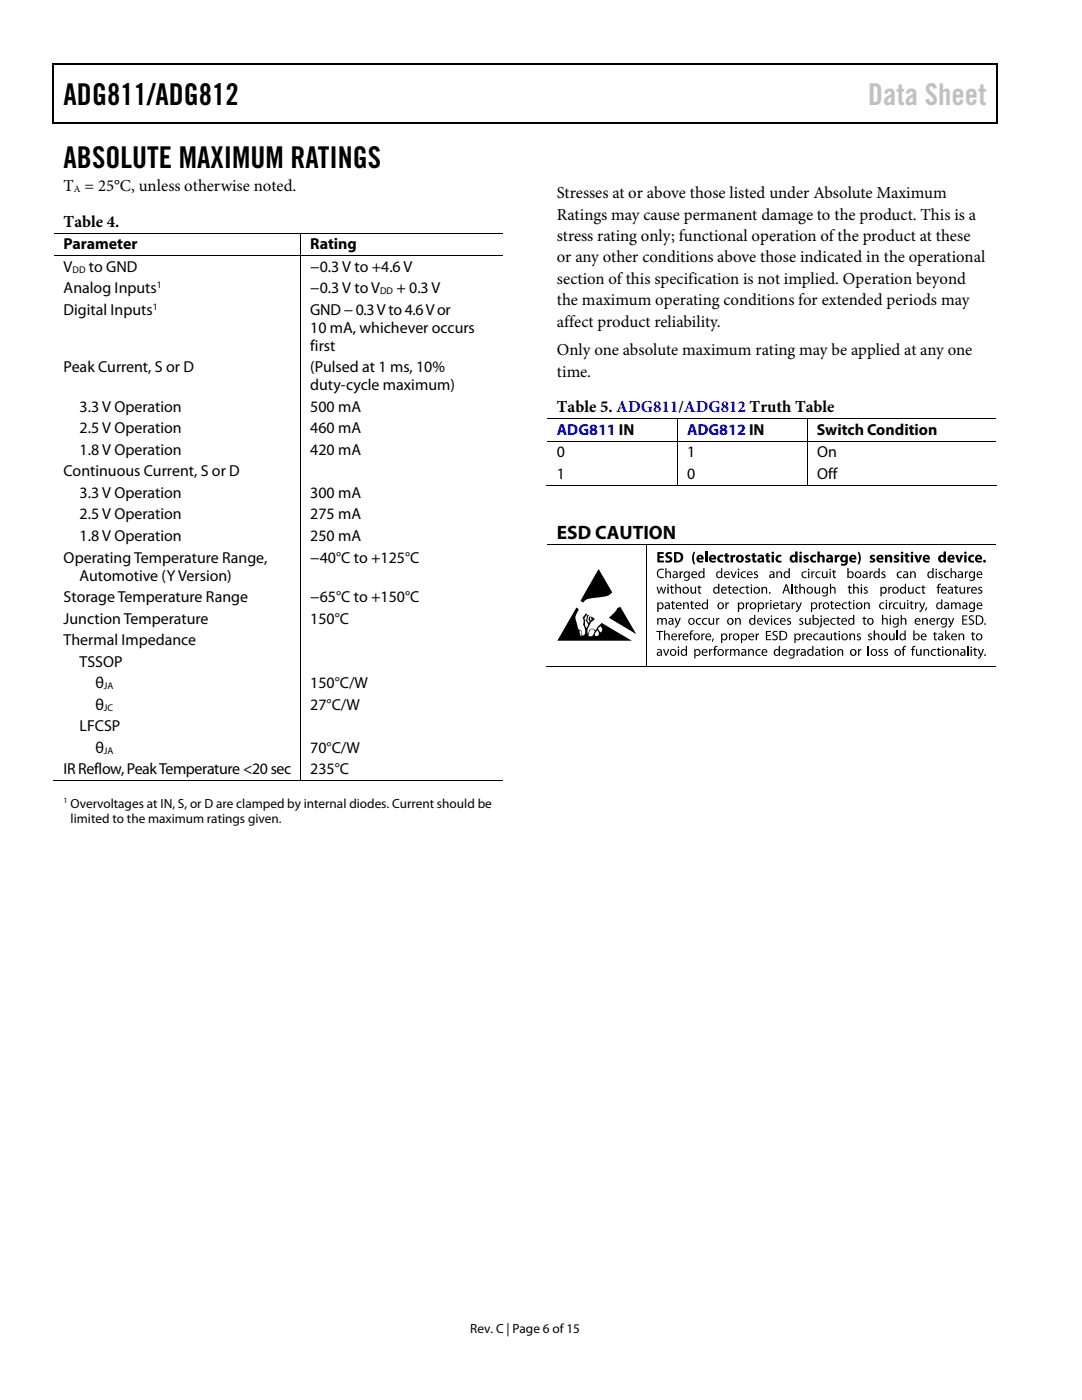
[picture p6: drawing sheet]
<svg xmlns="http://www.w3.org/2000/svg" width="216mm" height="279mm" viewBox="0 0 216 279" stroke-linecap="round" stroke-linejoin="round" font-family="sans-serif">
<defs><g id="words">
<g font-size="6">
<text x="12.7" y="21">ADG811/ADG812</text>
<text x="12.7" y="33.6">ABSOLUTE MAXIMUM RATINGS</text>
</g>
<text font-size="6" fill="#c0c0c0" x="173.2" y="21">Data Sheet</text>
<text font-size="3.9" x="111.1" y="107.5">ESD CAUTION</text>
<g font-size="3.3">
<text x="12.7" y="38.1">T = 25°C, unless otherwise noted.</text>
<text x="111.1" y="39.5">Stresses at or above those listed under Absolute Maximum</text>
<text x="12.7" y="45.2">Table 4.</text>
<text x="111.1" y="43.8">Ratings may cause permanent damage to the product. This is a</text>
<text x="111.1" y="48.1">stress rating only; functional operation of the product at these</text>
<text x="111.1" y="52.4">or any other conditions above those indicated in the operational</text>
<text x="111.1" y="56.6">section of this specification is not implied. Operation beyond</text>
<text x="111.1" y="60.9">the maximum operating conditions for extended periods may</text>
<text x="111.1" y="65.2">affect product reliability.</text>
<text x="111.1" y="70.9">Only one absolute maximum rating may be applied at any one</text>
<text x="111.1" y="75.2">time.</text>
<text x="111.1" y="82.3">Table 5. ADG811/ADG812 Truth Table</text>
</g>
<g font-size="3.2">
<text x="12.7" y="49.8">Parameter</text>
<text x="61.9" y="49.8">Rating</text>
<text x="12.7" y="54.3">V</text>
<text x="12.7" y="58.5">Analog Inputs</text>
<text x="17.7" y="54.3">to GND</text>
<text x="61.9" y="58.5">−0.3 V to V</text>
<text x="61.9" y="54.3">−0.3 V to +4.6 V</text>
<text x="79.1" y="58.5">+ 0.3 V</text>
<text x="12.7" y="62.8">Digital Inputs</text>
<text x="61.9" y="62.9">GND − 0.3 V to 4.6 V or</text>
<text x="61.9" y="66.4">10 mA, whichever occurs</text>
<text x="61.9" y="70">first</text>
<text x="12.7" y="74.3">Peak Current, S or D</text>
<text x="61.9" y="74.3">(Pulsed at 1 ms, 10%</text>
<text x="61.9" y="77.9">duty-cycle maximum)</text>
<text x="15.9" y="82.2">3.3 V Operation</text>
<text x="61.9" y="82.2">500 mA</text>
<text x="15.9" y="86.5">2.5 V Operation</text>
<text x="61.9" y="86.5">460 mA</text>
<text x="163" y="86.8">Switch Condition</text>
<text x="12.7" y="95.1">Continuous Current, S or D</text>
<text x="15.9" y="90.8">1.8 V Operation</text>
<text x="61.9" y="90.8">420 mA</text>
<text x="111.1" y="91.3">0</text>
<text x="111.1" y="95.6">1</text>
<text x="137.1" y="91.3">1</text>
<text x="137.1" y="95.6">0</text>
<text x="163" y="91.3">On</text>
<text x="163" y="95.6">Off</text>
<text x="15.9" y="99.4">3.3 V Operation</text>
<text x="61.9" y="99.4">300 mA</text>
<text x="15.9" y="103.7">2.5 V Operation</text>
<text x="15.9" y="108">1.8 V Operation</text>
<text x="61.9" y="103.7">275 mA</text>
<text x="61.9" y="108">250 mA</text>
<text x="12.7" y="112.3">Operating Temperature Range,</text>
<text x="61.9" y="112.3">−40°C to +125°C</text>
<text x="15.9" y="115.9">Automotive (Y Version)</text>
<text x="12.7" y="120.2">Storage Temperature Range</text>
<text x="12.7" y="124.5">Junction Temperature</text>
<text x="61.9" y="120.2">−65°C to +150°C</text>
<text x="61.9" y="124.5">150°C</text>
<text x="12.7" y="128.8">Thermal Impedance</text>
<text x="15.9" y="133.1">TSSOP</text>
<text x="19" y="137.4">θ</text>
<text x="61.9" y="137.4">150°C/W</text>
<text x="19" y="141.6">θ</text>
<text x="61.9" y="141.6">27°C/W</text>
<text x="15.9" y="145.9">LFCSP</text>
<text x="12.7" y="154.5">IR Reflow, Peak Temperature &lt;20 sec</text>
<text x="19" y="150.2">θ</text>
<text x="61.9" y="154.5">235°C</text>
<text x="61.9" y="150.2">70°C/W</text>
</g>
<g font-size="3.2" fill="#00f">
<text x="111.1" y="86.8">ADG811 IN</text>
<text x="137.1" y="86.8">ADG812 IN</text>
</g>
<g font-size="2.6">
<text x="14.1" y="161.2">Overvoltages at IN, S, or D are clamped by internal diodes. Current should be</text>
<text x="14.1" y="164.2">limited to the maximum ratings given.</text>
<text x="93.8" y="266">Rev. C | Page 6 of 15</text>
</g>
<g font-size="1.9">
<text x="14.8" y="38.3">A</text>
<text x="14.5" y="54.4">DD</text>
<text x="31.3" y="57.5">1</text>
<text x="75.8" y="58.7">DD</text>
<text x="30.5" y="61.8">1</text>
<text x="20.7" y="137.5">JA</text>
<text x="20.7" y="141.8">JC</text>
<text x="20.7" y="150.4">JA</text>
</g>
<text font-size="1.6" x="12.7" y="160.3">1</text>
</g></defs>
<g fill="#000">
<path d="M10.5 12.7h.3v1h-.3zM198.8 12.7h.2v1h-.2zM198.8 12.7h.2v.3h-.2zM198.8 24.4h.2v.3h-.2zM119.4 113.6l2.8 4.6-.3 .3a3.8 3.8 0 0 1-2.7 .8h-.7a2.23 2.23 0 0 0-2.1 1l-.6-.4zM131 117.1h.3l.2 1.1 .4-1.1h.2l.3 1.1 .3-1.1h.2l-.4 1.4h-.2l-.3-1.1-.4 1.1h-.2zM131.2 110.2h1.2v.4h-.8v.4h.8v.4h-.8v.5h.9v.3h-1.3zM131.3 113.7l.7-.2 .5 .1-.1 .2a.76 .76 0 0 0-1.1 .7 .76 .76 0 0 0 1.1 .6l.1 .2a.98 .98 0 0 1-1.3-.3 .98 .98 0 0 1 .1-1.3zM132.8 113.4h.2v.8l.3-.2h.3a1.49 1.49 0 0 1 .3 1.4h-.3v-1a.33 .33 0 0 0-.4-.2 .33 .33 0 0 0-.2 .4v.8h-.2zM133 110.3l.5-.1 .6 .1-.1 .3h-.7l.1 .3a.72 .72 0 0 1 .7 .9 .72 .72 0 0 1-1 .5l-.4-.1 .1-.4 .7 .1 .2-.2-.2-.2a.69 .69 0 0 1-.6-.4 .69 .69 0 0 1 .1-.8zM133.9 116.9l.2-.1v.3h.4v.2h-.4v.9l.4 .1v.2h-.4l-.2-.3v-.9h-.2v-.2h.2zM134.1 120l.2-.1v.3h.4v.2h-.4l.1 .9 .3 .1-.1 .2h-.3l-.2-.2v-1h-.2v-.2h.2z"/>
<path d="M134.7 116.5h.3v.8l.3-.2h.3a1.41 1.41 0 0 1 .3 1.4h-.3v-1l-.3-.2-.3 .3v.9h-.3zM135.6 114h.2v.3l.5-.3v.2l-.3 .1-.1 .2v.9h-.3zM137.9 120l.2-.1v.3h.4v.2h-.4l.1 .9 .3 .1v.2h-.4l-.2-.2v-1h-.2v-.2h.2zM138.4 110.1h.3a2.78 2.78 0 0 0 0 2.5h-.2a2.3 2.3 0 0 1-.1-2.5zM137.8 117.1h.2l.1 1 .2 .2 .3-.2 .1-1h.2v1.4h-.2v-.3l-.1 .2a.46 .46 0 0 1-.8-.1zM139.4 116.9l.2-.1v.3h.3v.2h-.3v.9l.3 .1v.2h-.3l-.2-.3v-.9h-.2zM140.7 110.1h.5v2.1h-.5zM143.3 110.9l.9-.2 .1 .1v.3a.45 .45 0 0 0-.7 .4 .45 .45 0 0 0 .7 .4v.3a.81 .81 0 0 1-1-.2 .81 .81 0 0 1 0-1.1zM144.7 110.5l.5-.2v.4h.3v.4h-.3v.7l.3 .1v.3a.51 .51 0 0 1-.6 0 .51 .51 0 0 1-.2-.5v-.6h-.2v-.4h.2zM145.4 116.9l.2-.1v.3h.4v.2h-.4l.1 .9 .2 .1v.2h-.1a.36 .36 0 0 1-.4-.5v-.7h-.2v-.2h.2zM145.8 110.7h.4v.3l.3-.3h.2v.4l-.3 .1-.1 .2v.8h-.5zM145.8 114h.2l.4 1.1 .3-1.1h.3l-.5 1.4h-.2z"/>
<path d="M147.7 117.3l.5-.2 .4 .1-.1 .2a.5 .5 0 0 0-.7 .4 .5 .5 0 0 0 .7 .4l.1 .2a.71 .71 0 0 1-1-.2 .71 .71 0 0 1 .1-.9zM148.8 110.8l.5-.1 .4 .1-.1 .3h-.4v.2a.53 .53 0 0 1 .6 .5 .53 .53 0 0 1-.7 .5l-.5-.1 .1-.4 .6 .1v-.2h-.2a.47 .47 0 0 1-.4-.4 .47 .47 0 0 1 .1-.5zM148 114.2l.5-.2 .3 .1v.2a.51 .51 0 0 0-.8 .4 .51 .51 0 0 0 .8 .4v.2a.71 .71 0 0 1-.9-.2 .71 .71 0 0 1 .1-.9zM148.9 116.9l.3-.1v.3h.3v.2h-.3v.9l.3 .1-.1 .2h-.3l-.1-.3-.1-.9h-.2v-.2h.2zM150.5 114.2l.4-.2 .3 .1v.2l-.5-.1v.3l.2 .1a.41 .41 0 0 1 .4 .3 .41 .41 0 0 1-.3 .4h-.6l.1-.2 .5 .1v-.3l-.2-.1a.39 .39 0 0 1-.3-.6zM150.1 110.5l.5-.2v.4h.3v.4h-.3v.7l.3 .1v.3a.51 .51 0 0 1-.5 0 .51 .51 0 0 1-.3-.5v-.6h-.2v-.3l.2-.1zM151.9 117.1h.3v.3l.1-.2a.45 .45 0 0 1 .7 .1l.1 1.2h-.3v-1l-.3-.2-.3 .3v.9h-.2zM152.9 110.5l.5-.2v.4h.3v.4h-.3v.7l.3 .1v.3a.49 .49 0 0 1-.6 0 .49 .49 0 0 1-.2-.5v-.6h-.2v-.3l.2-.1zM153.5 118.2h.2v.3h-.2zM154.9 114h.2v.3l.1-.2a.5 .5 0 0 1 .8 .1l.1 1.2h-.3v-1l-.3-.2-.3 .2v1h-.3zM154.9 110.9l.9-.2 .2 .1-.1 .3a.45 .45 0 0 0-.7 .4 .45 .45 0 0 0 .7 .4l.1 .3a.82 .82 0 0 1-1.1-.2 .82 .82 0 0 1 0-1.1zM155.6 120.2h.2v-.2l.2-.1v.3h.4v.2h-.4l.1 .9 .2 .1v.2l-.4-.1-.1-1.1h-.2z"/>
<path d="M157.9 116.5h.3v2h-.3zM158.6 116.9l.3-.1v.3h.3v.2h-.3v.9l.3 .1v.2h-.4l-.1-.3-.1-.9h-.2v-.2h.2zM159.5 116.5h.2v.8l.3-.2h.4a1.49 1.49 0 0 1 .2 1.4h-.2v-1l-.3-.2-.4 .3v.9h-.2zM160.5 110.8l.4-.1 .5 .1-.1 .3h-.5v.2a.55 .55 0 0 1 .6 .6 .55 .55 0 0 1-.8 .4l-.3-.1 .1-.4 .5 .1v-.2h-.2a.47 .47 0 0 1-.4-.4 .47 .47 0 0 1 .2-.5zM160.1 114.2l.5-.2 .4 .1-.1 .2a.51 .51 0 0 0-.8 .4 .51 .51 0 0 0 .8 .4l.1 .2a.7 .7 0 0 1-1-.2 .7 .7 0 0 1 .1-.9zM161.9 114h.2v.3l.4-.3v.2l-.2 .1-.2 .2v.9h-.2zM161.8 110.9l.3-.1 .6-.1 .2 .1-.1 .3a.45 .45 0 0 0-.7 .4 .45 .45 0 0 0 .7 .4l.1 .3a.82 .82 0 0 1-1.1-.2 .82 .82 0 0 1 0-1.1zM163.1 110.1h.5v.8a.55 .55 0 0 1 .6-.1 .55 .55 0 0 1 .3 .6v.8h-.4v-.9l-.2-.2-.3 .2v.9h-.5zM162.5 117.1h.3v1l.3 .2 .3-.3v-.9h.2l.1 1.4h-.3v-.3l-.1 .2a.46 .46 0 0 1-.7-.1zM162.9 114.2l.5-.2 .3 .1v.2a.5 .5 0 0 0-.8 .4 .5 .5 0 0 0 .8 .4v.2a.7 .7 0 0 1-.9-.2 .7 .7 0 0 1 .1-.9zM164 114h.2l.1 1 .2 .2 .4-.3v-.9h.2v1.4h-.2v-.3l-.1 .2a.46 .46 0 0 1-.7-.1zM165.6 116.5h.2v.8l.3-.2h.4a1.54 1.54 0 0 1 .2 1.4h-.2v-1a.33 .33 0 0 0-.4-.2 .33 .33 0 0 0-.3 .4v.8h-.2z"/>
<path d="M165.8 120l.3-.1v.3h.3v.2h-.3v.9l.3 .1v.2h-.2a.35 .35 0 0 1-.4-.4v-.8h-.2v-.2h.2zM166 114h.2v-.2l.3-.1v.3h.3v.2h-.3v.9l.3 .1v.2l-.5-.1-.1-1.1h-.2zM166.6 110.7h.4v.3l.2-.3h.3v.4l-.3 .1-.2 .2v.8h-.4zM169.4 116.9l.2-.1v.3h.4v.2h-.4v.9l.3 .1v.2h-.3l-.2-.3v-.9h-.2zM169.4 120l.2-.1v.3h.4v.2h-.4v.7l.1 .2 .2 .1v.2h-.3l-.2-.2v-1h-.2v-.2h.2zM170.2 116.5h.3v.8l.3-.2h.3a1.51 1.51 0 0 1 .3 1.4h-.3v-1l-.3-.2-.3 .3v.9h-.3zM171.1 110.1h.3a2.29 2.29 0 0 1 0 2.5h-.3a2.78 2.78 0 0 0 0-2.5zM172.4 117.3a.5 .5 0 0 1 .7-.1v.2l-.5-.1v.3l.2 .1a.41 .41 0 0 1 .4 .3 .41 .41 0 0 1-.3 .5l-.6-.1 .1-.2h.5v-.2l-.2-.1a.39 .39 0 0 1-.3-.6zM173.5 114h.2v.3l.5-.3v.2l-.3 .1-.1 .2-.1 .9h-.2zM173.7 110.8l.5-.1 .4 .1-.1 .3h-.5v.2a.53 .53 0 0 1 .7 .5 .53 .53 0 0 1-.7 .5l-.5-.1 .1-.4 .4 .2 .2-.2-.5-.2a.43 .43 0 0 1 0-.8zM175.9 114.2l.4-.2 .4 .1-.1 .2-.4-.1v.3l.2 .1a.41 .41 0 0 1 .3 .3 .41 .41 0 0 1-.2 .4h-.6v-.2l.5 .1v-.3l-.2-.1a.39 .39 0 0 1-.3-.6zM176.6 110.7h.4v.3l.1-.2a.56 .56 0 0 1 .7 0 .56 .56 0 0 1 .2 .6v.8h-.5v-1l-.2-.1-.2 .2v.9h-.5z"/>
<path d="M177.2 117.1h.2l.1 .3 .2-.3h.2v.2l-.2 .1-.2 .3v.8h-.3zM178.5 110.8l.5-.1 .4 .1-.1 .3h-.5l.1 .2a.53 .53 0 0 1 .6 .5 .53 .53 0 0 1-.7 .5l-.5-.1 .1-.4 .4 .2 .2-.2-.5-.2a.43 .43 0 0 1 0-.8zM179.1 114.2l.6-.2 .3 .1-.1 .2a.5 .5 0 0 0-.7 .4 .5 .5 0 0 0 .7 .4l.1 .2a.71 .71 0 0 1-.9-.2 .71 .71 0 0 1 0-.9zM180.7 110.5l.4-.2v.4h.4v.4h-.4l.1 .7 .3 .1v.3a.49 .49 0 0 1-.6 0 .49 .49 0 0 1-.2-.5v-.6h-.2v-.4h.2zM181.6 114h.2v.3l.1-.2a.49 .49 0 0 1 .7 .1l.1 1.2h-.2v-1l-.3-.2-.4 .3v.9h-.2zM181.7 120l.2-.1v.3h.4v.2h-.4l.1 .9 .3 .1v.2h-.4l-.2-.2v-1h-.2zM181.2 117.1h.2l.1 1 .2 .2 .4-.3v-.9h.2v1.4h-.2v-.3l-.1 .2a.45 .45 0 0 1-.7-.1zM182.4 110.7h.5l.3 1.1 .3-1.1h.5l-.5 1.5h-.5zM182.8 117.3l.5-.2 .4 .1-.1 .2a.5 .5 0 0 0-.7 .4 .5 .5 0 0 0 .7 .4l.1 .2a.71 .71 0 0 1-1-.2 .71 .71 0 0 1 .1-.9zM184 116.9l.3-.1v.3h.3v.2h-.3v.9l.3 .1v.2h-.2a.36 .36 0 0 1-.4-.5v-.7h-.2v-.2h.2zM187.2 116.6l.6-.1-.1 .2h-.3v.2l-.1 .2h.4v.2h-.4v1.2h-.2v-1.2h-.2v-.2h.2zM187.3 114.2l.4-.2 .4 .1-.1 .2-.4-.1v.3l.2 .1a.42 .42 0 0 1 .3 .3 .42 .42 0 0 1-.2 .4h-.7l.1-.2 .5 .1v-.3l-.2-.1a.39 .39 0 0 1-.3-.6z"/>
<path d="M188.5 114.2l.5-.2 .4 .1-.1 .2a.5 .5 0 0 0-.7 .4 .5 .5 0 0 0 .7 .4l.1 .2a.71 .71 0 0 1-1-.2 .71 .71 0 0 1 .1-.9zM189.7 113.4h.2v.8a.5 .5 0 0 1 .8 0l.1 1.2h-.3v-1l-.3-.2-.3 .3v.9h-.2zM190.6 116.9l.3-.1v.3h.3v.2h-.3v.9l.3 .1v.2h-.2a.36 .36 0 0 1-.4-.5v-.7h-.2v-.2h.2zM190.6 110.7h.5l.3 1.1 .3-1.1h.5l-.6 1.5h-.4zM192.5 114h.2v.3l.5-.3v.2l-.3 .1-.1 .2v.9h-.3zM191.5 117.1h.2v1l.3 .2 .3-.3v-.9h.3v1.4h-.2v-.3l-.1 .2a.46 .46 0 0 1-.8-.1zM193 117.1h.2v.3l.4-.3v.2l-.2 .1-.2 .3v.8h-.2zM193.4 110.9l.2-.1 .6-.1 .2 .1-.1 .3a.45 .45 0 0 0-.6 .4 .45 .45 0 0 0 .6 .4l.1 .3a.82 .82 0 0 1-1.1-.2 .82 .82 0 0 1 .1-1.1zM195.2 117.3a.55 .55 0 0 1 .8-.1l-.1 .2-.4-.1v.3a.48 .48 0 0 1 .5 .6 .48 .48 0 0 1-.7 .3l-.2-.1 .1-.2 .3 .1 .3-.2-.6-.5zM123.1 121.4l.7-.3 3.1 5.5-5.4-3.3 1.1-1zM131.1 123.3h.3v.2a.47 .47 0 0 1 .8 .1l.4-.3 .4 .2 .1 1.2h-.3v-1l-.3-.2-.3 .3v.9h-.2l-.1-1-.2-.2-.3 .2v1h-.3zM131 125.9h1.3v.2h-.6v1.7h-.2v-1.7h-.5z"/>
<path d="M132.5 125.8h.2v.8a.5 .5 0 0 1 .9 0v1.2h-.2v-1l-.3-.2-.4 .3v.9h-.2zM132.3 129.5h.2l.4 1.1 .4-1.1h.3l-.6 1.4h-.2zM134.6 123.3h.3l.3 1.1 .4-1.1h.2l-.2 .6a2.19 2.19 0 0 1-.9 1.4v-.2l.4-.5zM135.4 126.4h.2v.3l.3-.3h.2v.2l-.3 .1-.1 .3v.8h-.3zM136.3 120.2h.2v.3l.1-.2a.5 .5 0 0 1 .8 .1l.1 1.2h-.3v-1l-.3-.2-.3 .3-.1 .9h-.2zM137.8 125.9l.6-.1-.1 .2-.3 .2-.1 .2h.4v.2h-.4v1.2h-.2v-1.2h-.2v-.2h.2zM139 123.5l.6-.2 .3 .1-.1 .2a.51 .51 0 0 0-.7 .4 .51 .51 0 0 0 .7 .5l.1 .1a.7 .7 0 0 1-1-.1 .7 .7 0 0 1 .1-1zM139.9 126.4h.2l.1 .3 .4-.3v.2l-.4 .4v.8h-.2zM140.2 123.5l.6-.2 .3 .1v.2a.51 .51 0 0 0-.8 .4 .51 .51 0 0 0 .8 .5v.1a.71 .71 0 0 1-.9-.1 .71 .71 0 0 1 0-1zM141.5 129.5h.2v.3l.4-.3v.3h-.2l-.2 .2v.9h-.2zM142.2 127.4h.3l-.3 .7h-.2zM142.6 129l.6-.1v.2h-.2l-.2 .2-.1 .2h.3v.2h-.3v1.2h-.2v-1.2h-.2v-.2h.2z"/>
<path d="M141.4 123.3h.2l.1 1 .2 .2 .3-.2 .1-1h.2v1.4h-.2v-.2l-.1 .1a.47 .47 0 0 1-.8-.1zM142.9 123.3h.2v.3l.5-.3v.2l-.3 .1-.1 .2v.9h-.3zM144.7 129.5h.2l.1 .3 .4-.3v.3h-.2l-.2 .2v.9h-.3zM144.7 120.2h.2l.1 .3 .4-.3v.2l-.2 .1-.2 .3v.8h-.2zM145.4 126.4h.2l.1 .3 .4-.3v.2l-.4 .4v.8h-.2zM145.6 129.5h.3v.3l.2-.2h.4l.2 .2 .3-.3 .3 .1 .3 .5v.8h-.3v-1l-.3-.2-.3 .2v1h-.2v-1a.3 .3 0 0 0-.4-.2 .3 .3 0 0 0-.2 .4v.8h-.2zM146.7 123.3h.2v.3l.1-.2a.51 .51 0 0 1 .7 .1l.1 1.2h-.2l-.1-1-.2-.2-.4 .3v.9h-.2zM148.8 120.2h.2v.3l.5-.3v.2l-.3 .1-.1 .2v.9h-.3zM149.3 129.5h.2v.3l.1-.1a.5 .5 0 0 1 .8 0v1.2h-.2v-.8a.34 .34 0 0 0-.3-.4 .34 .34 0 0 0-.4 .4v.8h-.2zM150.8 126.4h.2v.3l.4-.3v.2l-.2 .1-.2 .3v.8h-.2zM150.9 129.7l.5-.2 .4 .1-.1 .2a.5 .5 0 0 0-.7 .4 .5 .5 0 0 0 .7 .5l.1 .1a.7 .7 0 0 1-1-.2 .7 .7 0 0 1 .1-.9zM152.4 123.3h.2l.4 1.1 .4-1.1h.2l-.5 1.4h-.3z"/>
<path d="M152.8 120.2h.2v.3l.4-.3v.2l-.2 .1-.2 .2v.9h-.2zM152.8 125.9h1v.2h-.7v.6h.7v.2h-.7v.7h.8v.2h-1.1zM154.2 126.1a.82 .82 0 0 1 1-.1l-.1 .2-.2-.1a.4 .4 0 0 0-.5 .3l.1 .2a.64 .64 0 0 1 .7 .9 .64 .64 0 0 1-1.1 .2l.1-.2a.41 .41 0 0 0 .5 .1 .41 .41 0 0 0 .1-.6l-.2-.1a.55 .55 0 0 1-.4-.8zM154.6 123.5l.5-.2 .3 .1v.2a.5 .5 0 0 0-.8 .4 .5 .5 0 0 0 .8 .5v.1a.71 .71 0 0 1-.9-.1 .71 .71 0 0 1 .1-1zM157.1 123.5l.4-.2 .3 .1v.2l-.5-.1v.3a.47 .47 0 0 1 .6 .5 .47 .47 0 0 1-.7 .4l-.2-.1 .1-.2a.36 .36 0 0 0 .5-.1l-.2-.2a.39 .39 0 0 1-.3-.6zM158 120.2h.2v.3l.4-.3v.2l-.2 .1-.2 .2v.9h-.2zM158.9 129.5h.3v.3l.4-.3v.3h-.2l-.2 .3v.8h-.3zM158.8 120.2h.2l.4 1.1 .3-1.1h.3l-.2 .6a2.1 2.1 0 0 1-.9 1.4l-.1-.2a.47 .47 0 0 0 .5-.5zM159.5 123.5l.4-.2 .4 .1-.1 .2-.4-.1v.3l.2 .1a.41 .41 0 0 1 .3 .3 .41 .41 0 0 1-.2 .5h-.5l-.2-.1 .1-.2a.34 .34 0 0 0 .6-.1l-.3-.2a.39 .39 0 0 1-.3-.6zM160.1 126.4h.2v.3l.4-.3v.2l-.2 .1-.2 .3v.8h-.2zM160.6 123.3h.3v1l.3 .2 .3-.3v-.9h.3v1.4h-.3v-.2l-.1 .1a.47 .47 0 0 1-.7-.1zM162.4 126.6l.6-.2 .3 .1-.1 .2a.51 .51 0 0 0-.7 .4 .51 .51 0 0 0 .8 .5v.1a.7 .7 0 0 1-.9-.1 .7 .7 0 0 1 0-1z"/>
<path d="M163.4 120.2h.2v.3l.4-.3v.2l-.2 .1-.2 .2v.9h-.2zM164.1 129.3l.2-.1v.3h.4v.2h-.4l.1 .9 .3 .1-.1 .2h-.3l-.2-.2v-1h-.2v-.2h.2zM164.9 126.4h.2l.1 1 .2 .2 .4-.3v-.9h.2v1.4h-.2v-.2l-.1 .1a.47 .47 0 0 1-.7-.1zM165.9 123.5l.5-.2 .3 .1v.2a.51 .51 0 0 0-.8 .4 .51 .51 0 0 0 .8 .5v.1a.71 .71 0 0 1-.9-.1 .71 .71 0 0 1 .1-1zM166.5 126.2l.2-.1v.3h.4v.2h-.4l.1 .9 .2 .1v.2h-.3l-.2-.2v-1h-.2zM167.1 129.5h.2v.3l.1-.1a.49 .49 0 0 1 .8 0l.1 1.2h-.3v-1l-.3-.2-.3 .3v.9h-.3zM167.1 123.1l.2-.1v.3h.4v.2h-.4l.1 .9 .3 .1-.1 .2h-.3l-.2-.2v-1h-.2v-.2h.2zM168.2 120.4l.5-.2 .3 .1v.2a.51 .51 0 0 0-.8 .4 .51 .51 0 0 0 .8 .4v.2a.7 .7 0 0 1-.9-.2 .7 .7 0 0 1 .1-.9zM169.5 126.4h.2v.3l.1-.2a.47 .47 0 0 1 .7 .1l.1 1.2h-.2l-.1-1.1a.34 .34 0 0 0-.5 .3v.8h-.3zM171 126.6l.4-.2 .3 .1v.2a.28 .28 0 0 0-.5 .1l.3 .2a.4 .4 0 0 1 .3 .3 .4 .4 0 0 1-.2 .5l-.7-.1 .1-.2 .3 .1 .3-.2-.6-.4zM171.2 129.5h.2v.3l.5-.3v.3h-.3l-.1 .2-.1 .9h-.2zM172.4 120.2h.2v.3l.1-.2a.51 .51 0 0 1 .8 .1v1.2h-.2v-1l-.3-.2-.4 .3v.9h-.2z"/>
<path d="M172.3 123.1l.2-.1v.3h.4v.2h-.4l.1 .9 .2 .1v.2h-.3l-.2-.2v-1h-.2v-.2h.2zM173.2 128.9h.2v2h-.2zM173.3 126.6l.4-.2 .3 .1-.1 .2-.4-.1v.3l.2 .1a.4 .4 0 0 1 .3 .3 .4 .4 0 0 1-.2 .5l-.6-.1v-.2l.3 .1 .3-.2-.6-.4zM174.3 125.8h.3v.8l.4-.2 .4 .2 .1 1.2h-.3v-1l-.3-.2-.3 .3v.9h-.3zM175.3 129.7l.4-.2 .4 .1-.1 .2-.4-.1v.3a.48 .48 0 0 1 .5 .6 .48 .48 0 0 1-.7 .3l-.2-.1 .1-.2 .3 .1 .3-.2-.6-.5zM176 122.7h.2v.8a.51 .51 0 0 1 .9 0v1.2h-.2v-1l-.3-.2-.3 .3-.1 .9h-.2zM176.4 129.7l.4-.2 .4 .1-.1 .2-.4-.1v.3l.2 .1a.42 .42 0 0 1 .3 .3 .42 .42 0 0 1-.2 .5l-.7-.1 .1-.2 .3 .1 .3-.2-.6-.5zM175.6 120.4l.5-.2 .3 .1v.2a.5 .5 0 0 0-.7 .4 .5 .5 0 0 0 .7 .4v.2a.7 .7 0 0 1-.9-.2 .7 .7 0 0 1 .1-.9zM177.4 120.2h.2v.3l.2-.3h.3v.2l-.3 .1-.2 .2v.9h-.2zM177.4 126.4h.2l.1 1 .2 .2 .4-.3v-.9h.2v1.4h-.2v-.2l-.1 .1a.48 .48 0 0 1-.7-.1zM178.9 125.8h.3v2h-.3zM178.4 120.4l.5-.2 .3 .1v.2a.51 .51 0 0 0-.8 .4 .51 .51 0 0 0 .8 .4v.2a.71 .71 0 0 1-.9-.2 .71 .71 0 0 1 .1-.9z"/>
<path d="M179.7 122.7h.3v.8l.3-.2 .3 .1a1.42 1.42 0 0 1 .3 1.3h-.3v-1l-.3-.2-.3 .3v.9h-.3zM180.3 129l.5-.1v.2h-.2l-.2 .2v.2h.3v.2h-.3v1.2h-.3v-1.2h-.2v-.2h.2zM179.5 120.2h.2l.1 1a.33 .33 0 0 0 .3 .2 .33 .33 0 0 0 .3-.3v-.9h.2v1.4h-.2v-.3l-.1 .2a.47 .47 0 0 1-.7-.1zM182.1 129l.6-.1-.1 .2h-.1l-.3 .2v.2h.3v.2h-.3v1.2h-.2v-1.2h-.2v-.2h.2zM182.6 120.2h.2v.3l.4-.3v.2l-.2 .1-.2 .2v.9h-.2zM183.4 120.2h.2l.4 1.1 .4-1.1h.2l-.2 .6a2.1 2.1 0 0 1-.9 1.4l-.1-.2a.47 .47 0 0 0 .5-.5zM182.8 129.5h.2v1l.3 .2 .3-.3v-.9h.3v1.4h-.2v-.2l-.1 .1a.45 .45 0 0 1-.8-.1zM184 123.3h.2v.3l.1-.2a.5 .5 0 0 1 .8 .1v1.2h-.2l-.1-1-.2-.2-.4 .3v.9h-.2zM184.3 129.5h.2v.3l.1-.1a.49 .49 0 0 1 .7 0l.1 1.2h-.2v-1l-.3-.2-.4 .3v.9h-.2zM184.7 121.2h.3l-.3 .7h-.1zM186.4 126.2l.2-.1v.3h.4v.2h-.4l.1 .9 .2 .1 .1 .2h-.4l-.2-.2v-1h-.2zM185.9 129.7l.5-.2 .4 .1-.1 .2a.51 .51 0 0 0-.8 .4 .51 .51 0 0 0 .8 .5l.1 .1a.71 .71 0 0 1-1-.1 .71 .71 0 0 1 .1-1z"/>
<path d="M186.9 123.3h.2v.3l.5-.3v.2l-.3 .1-.1 .2-.1 .9h-.2zM187.1 129.3l.3-.1v.3h.3v.2h-.3v.9l.3 .1v.2h-.2a.35 .35 0 0 1-.4-.4v-.8h-.2v-.1l.2-.1zM188.6 125.8h.2v1.3l.5-.7h.3l-.5 .6 .6 .8h-.3l-.4-.7-.2 .7h-.2zM189.1 123.3h.3l.4 1.1 .4-1.1h.2l-.2 .6a2.08 2.08 0 0 1-.9 1.4l-.1-.2 .5-.5zM189.8 120.2h.2v.2a.47 .47 0 0 1 .8 .1l.4-.3 .4 .2 .1 1.2h-.2l-.1-1-.2-.2-.3 .3v.9h-.3v-1l-.3-.2-.3 .3v.9h-.2zM190.2 129.5h.2v.3l.1-.1a.49 .49 0 0 1 .7 0l.1 1.2h-.2l-.1-1-.3-.2-.3 .3v.9h-.2zM191.2 126.4h.3v.3l.1-.2a.51 .51 0 0 1 .7 .1l.1 1.2h-.2l-.1-1-.3-.2-.3 .3v.9h-.2zM192 122.8h1v.2h-.8v.6h.8v.2h-.8v.7h.8v.2h-1zM193 128.9h.3v2h-.3zM193.4 123a.74 .74 0 0 1 .9-.1l-.1 .2-.3-.1-.3 .1 .1 .4a.64 .64 0 0 1 .6 .9 .64 .64 0 0 1-1 .2v-.2a.39 .39 0 0 0 .7 0 .39 .39 0 0 0-.2-.6 .54 .54 0 0 1-.4-.8zM194 126.2l.2-.1v.3h.4v.2h-.4v.9l.3 .1v.2h-.3l-.2-.2v-1h-.2v-.2h.2zM194.2 129.5h.2v-.2l.2-.1v.3h.4v.2h-.4l.1 .9 .2 .1v.2l-.4-.1-.1-1.1h-.2z"/>
<path d="M195.1 129.5h.2l.4 1.1 .4-1.1h.2l-.2 .6a2.15 2.15 0 0 1-.9 1.4v-.2l.4-.5z"/>
<path d="M133.2 116.6h.2v.3h-.2zM133.2 117.1h.2v1.4h-.2z"/>
<path d="M134.5 110.2a1.51 1.51 0 0 1 1.8 .6 1.23 1.23 0 0 1-.4 1.3 1.23 1.23 0 0 1-1.3 .2l-.1-.1zM135 110.5v1.4a.71 .71 0 0 0 .8-.7 .71 .71 0 0 0-.8-.7z"/>
<path d="M134.3 114.1h.1a.57 .57 0 0 1 .8 .4v.9h-.2v-.2l-.2 .2-.4-.1a.41 .41 0 0 1 0-.7l.6-.1v-.1a.42 .42 0 0 0-.7-.1zM134.5 114.8v.4h.3l.2-.2v-.3z"/>
<path d="M136.1 117.8a.7 .7 0 0 1 1.4 0 .7 .7 0 0 1-1.4 0zM136.6 117.4a.49 .49 0 0 0-.2 .6 .49 .49 0 0 0 .6 .2 .49 .49 0 0 0 .2-.6 .49 .49 0 0 0-.6-.2z"/>
<path d="M136.6 114.2l.4-.2 .4 .2v-.2h.2v.4a1.66 1.66 0 0 1-.2 1.4l-.4 .1-.5-.1 .1-.2 .1 .1a.47 .47 0 0 0 .6-.1 .47 .47 0 0 0 .1-.5 .63 .63 0 0 1-.9 0 .63 .63 0 0 1 .1-.9zM136.8 114.3a.49 .49 0 0 0-.2 .5 .49 .49 0 0 0 .6 .4 .49 .49 0 0 0 .2-.6 .49 .49 0 0 0-.6-.3z"/>
<path d="M138.1 114.2a.57 .57 0 0 1 .7-.1 .57 .57 0 0 1 .3 .6h-.9l.2 .5 .6-.1v.2a.72 .72 0 0 1-.9-.1 .72 .72 0 0 1 0-1zM138.3 114.2l-.1 .4h.7l-.2-.4z"/>
<path d="M139.2 111a.72 .72 0 0 1 .9-.2 .72 .72 0 0 1 .3 .9h-1a.53 .53 0 0 0 .9 .2v.2a.84 .84 0 0 1-1.1 0 .84 .84 0 0 1 0-1.1zM139.5 111.1l-.1 .2h.6l-.1-.2z"/>
<path d="M139.5 114.2l.4-.2 .4 .2v-.8h.3v2h-.2v-.3a.62 .62 0 0 1-.9 .2 .62 .62 0 0 1-.1-.9zM139.8 114.3a.5 .5 0 0 0-.2 .6 .5 .5 0 0 0 .5 .3 .5 .5 0 0 0 .2-.6 .5 .5 0 0 0-.5-.3z"/>
<path d="M140.2 120.4l.4-.2 .4 .2v-.8h.3v2h-.2v-.3a.61 .61 0 0 1-.9 .2 .61 .61 0 0 1-.1-.9zM140.5 120.5a.54 .54 0 0 0 .2 .9 .49 .49 0 0 0 .3-.6 .49 .49 0 0 0-.5-.3z"/>
<path d="M141.6 111a.72 .72 0 0 1 1-.2 .72 .72 0 0 1 .3 .9h-1l.2 .2h.7v.2a.84 .84 0 0 1-1.1 0 .84 .84 0 0 1-.1-1.1zM142 111.1l-.1 .2h.6l-.1-.2z"/>
<path d="M142.5 117.3a.52 .52 0 0 1 .8 0v-.8h.3v2h-.3v-.3a.61 .61 0 0 1-.8 .2 .61 .61 0 0 1-.2-.9zM142.7 117.4a.49 .49 0 0 0-.2 .6 .49 .49 0 0 0 .6 .3l.2-.3a.46 .46 0 0 0-.1-.5 .46 .46 0 0 0-.5-.1z"/>
<path d="M144 117.3a.58 .58 0 0 1 .7-.1 .58 .58 0 0 1 .3 .6h-.9l.2 .5 .6-.1v.2a.71 .71 0 0 1-.9-.1 .71 .71 0 0 1 0-1zM144.3 117.4l-.2 .3h.7l-.1-.3z"/>
<path d="M143.1 114.2l.4-.2 .4 .2v-.8h.2v2h-.2v-.3a.61 .61 0 0 1-.8 .2 .61 .61 0 0 1-.2-.9zM143.3 114.3a.51 .51 0 0 0-.2 .6 .51 .51 0 0 0 .6 .3 .5 .5 0 0 0 .2-.6 .5 .5 0 0 0-.6-.3z"/>
<path d="M144.6 114.2a.58 .58 0 0 1 .7-.1 .58 .58 0 0 1 .3 .6h-.9l.2 .5 .6-.1v.2a.72 .72 0 0 1-.9-.1 .72 .72 0 0 1 0-1zM144.8 114.2l-.1 .4h.7l-.1-.4z"/>
<path d="M146.3 117.3a.57 .57 0 0 1 .7-.1 .57 .57 0 0 1 .3 .6h-.9a.52 .52 0 0 0 .8 .4v.2a.72 .72 0 0 1-.9-.1 .72 .72 0 0 1 0-1zM146.5 117.4l-.1 .3h.7l-.2-.3z"/>
<path d="M147.2 113.5h.3v.3h-.3zM147.2 114h.3v1.4h-.3z"/>
<path d="M146.8 111.5a.81 .81 0 0 1 1.6 0 .81 .81 0 0 1-1.6 0zM147.5 111.1l-.1 .2a.46 .46 0 0 0 .2 .7 .43 .43 0 0 0 .3-.5 .43 .43 0 0 0-.4-.4z"/>
<path d="M149.2 114.2a.57 .57 0 0 1 .7-.1 .57 .57 0 0 1 .3 .6h-1l.3 .5 .6-.1v.2a.72 .72 0 0 1-.9-.1 .72 .72 0 0 1 0-1zM149.4 114.2l-.2 .4h.8l-.2-.4z"/>
<path d="M149.8 116.8a.15 .15 0 0 1 .3 0 .15 .15 0 0 1-.3 0zM149.8 117.1h.3v1.4h-.3z"/>
<path d="M150.3 117.8a.7 .7 0 0 1 1.4 0 .7 .7 0 0 1-1.4 0zM150.5 117.8a.5 .5 0 0 0 1 0 .5 .5 0 0 0-1 0z"/>
<path d="M151.2 110.8l.4-.1a.65 .65 0 0 1 .9 .7v.8h-.4v-.1a.5 .5 0 0 1-.8 0 .5 .5 0 0 1 .1-.7l.6-.1v-.2l-.3-.1-.4 .1zM151.6 111.6l.1 .4 .3-.2v-.3z"/>
<path d="M154 110.3a.25 .25 0 0 1 .5 0 .25 .25 0 0 1-.5 0zM154 110.7h.4v1.5h-.4z"/>
<path d="M153.6 114.1l.4-.1 .5 .3 .1 1.1h-.3v-.2a.43 .43 0 0 1-.6 .1 .43 .43 0 0 1 0-.7l.6-.1v-.1a.41 .41 0 0 0-.7-.1zM153.8 114.8v.4l.4-.1 .1-.1v-.3z"/>
<path d="M156.8 116.6h.2l.6 1.9h-.2l-.2-.6h-.7l-.1 .6h-.3zM156.9 116.8l-.3 .9h.6z"/>
<path d="M156.5 114.2l.5-.2 .4 .2v-.8h.2v2h-.2v-.3a.61 .61 0 0 1-.9 .2 .61 .61 0 0 1-.1-.9zM156.8 114.3a.5 .5 0 0 0-.2 .6 .5 .5 0 0 0 .6 .3l.2-.3a.47 .47 0 0 0-.1-.5 .47 .47 0 0 0-.5-.1z"/>
<path d="M157.8 110.9l.5-.2 .4 .2v-.8h.5v2.1h-.5v-.2a.69 .69 0 0 1-1 .1 .69 .69 0 0 1-.1-.9zM158.2 111.1l-.1 .2a.44 .44 0 0 0 .3 .6 .41 .41 0 0 0 .3-.5 .41 .41 0 0 0-.5-.3z"/>
<path d="M159.6 110.2h.3v.3h-.3zM159.5 110.7h.5v1.5h-.5z"/>
<path d="M161.2 113.5h.3v.3h-.3zM161.2 114h.3v1.4h-.3z"/>
<path d="M160.9 117.8a.7 .7 0 0 1 1.4 0 .7 .7 0 0 1-1.4 0zM161.1 117.8a.46 .46 0 0 0 .9 0 .46 .46 0 0 0-.9 0z"/>
<path d="M164.2 117.3a.51 .51 0 0 1 .8 0v-.2h.2v.4a1.68 1.68 0 0 1-.2 1.4l-.5 .1-.4-.1v-.2l.2 .1a.48 .48 0 0 0 .5 0 .48 .48 0 0 0 .2-.6 .6 .6 0 0 1-.8 .1 .6 .6 0 0 1-.2-.8zM164.4 117.4a.48 .48 0 0 0-.2 .5 .48 .48 0 0 0 .5 .3 .47 .47 0 0 0 .3-.5 .47 .47 0 0 0-.6-.3z"/>
<path d="M165.5 113.5h.3v.3h-.3zM165.5 114h.3v1.4h-.3z"/>
<path d="M164.9 110.8l.4-.1a.67 .67 0 0 1 .9 .7v.8h-.4v-.1a.5 .5 0 0 1-.8 .1 .5 .5 0 0 1 .1-.8l.6-.1v-.2l-.3-.1-.4 .1zM165.3 111.6v.3l.2 .1 .2-.2v-.3z"/>
<path d="M169.1 113.4h.2v.8a.61 .61 0 0 1 .9-.1 .61 .61 0 0 1 .1 .9 .55 .55 0 0 1-.5 .4 .55 .55 0 0 1-.5-.3v.3h-.2zM169.4 114.3a.5 .5 0 0 0 0 .6 .5 .5 0 0 0 .5 .2 .55 .55 0 0 0-.2-.9z"/>
<path d="M167.8 110.9a.59 .59 0 0 1 1 0v-.2h.4v.5a1.82 1.82 0 0 1-.3 1.5l-.4 .2h-.6l-.1-.1 .1-.4a.48 .48 0 0 0 .5 .2 .48 .48 0 0 0 .3-.5 .67 .67 0 0 1-.9 0 .67 .67 0 0 1-.1-.9zM168.3 111.1l-.2 .2a.43 .43 0 0 0 .3 .6 .4 .4 0 0 0 .3-.5 .4 .4 0 0 0-.4-.3z"/>
<path d="M169.6 111a.72 .72 0 0 1 .9-.2 .72 .72 0 0 1 .4 .9h-1a.53 .53 0 0 0 .8 .2l.1 .2a.83 .83 0 0 1-1.1 0 .83 .83 0 0 1-.1-1.1zM170 111.1l-.1 .2h.6l-.1-.2z"/>
<path d="M170.5 114.7a.7 .7 0 0 1 1.4 0 .7 .7 0 0 1-1.4 0zM170.7 114.7a.5 .5 0 0 0 1 0 .5 .5 0 0 0-1 0z"/>
<path d="M171.8 116.6h.2v.3h-.2zM171.7 117.1h.3v1.4h-.3z"/>
<path d="M172.2 114.1l.4-.1 .5 .3v1.1h-.2v-.2a.43 .43 0 0 1-.7 .1 .43 .43 0 0 1 .1-.7l.6-.1-.1-.1a.4 .4 0 0 0-.6-.1zM172.4 114.8v.4h.3l.2-.2v-.3z"/>
<path d="M175 111a.71 .71 0 0 1 1-.2 .71 .71 0 0 1 .3 .9h-1a.55 .55 0 0 0 .8 .2l.1 .2a.83 .83 0 0 1-1.1 0 .83 .83 0 0 1-.1-1.1zM175.4 111.1l-.1 .2h.6l-.1-.2z"/>
<path d="M174.5 114.2l.4-.2 .4 .2v-.8h.2l.1 2h-.3v-.3a.61 .61 0 0 1-.8 .2 .61 .61 0 0 1-.2-.9zM174.7 114.3a.5 .5 0 0 0-.2 .6 .5 .5 0 0 0 .6 .3l.2-.3a.47 .47 0 0 0-.1-.5 .47 .47 0 0 0-.5-.1z"/>
<path d="M175.7 117.1h.2v.3a.62 .62 0 0 1 .9-.2 .62 .62 0 0 1 .1 .9 .54 .54 0 0 1-.4 .4 .54 .54 0 0 1-.6-.2v.7h-.2zM176 117.4a.44 .44 0 0 0 0 .7 .44 .44 0 0 0 .6 0 .47 .47 0 0 0 0-.6 .47 .47 0 0 0-.5-.2z"/>
<path d="M178 117.8a.7 .7 0 0 1 1.4 0 .7 .7 0 0 1-1.4 0zM178.4 117.4a.49 .49 0 0 0-.1 .6 .49 .49 0 0 0 .6 .2 .49 .49 0 0 0 .2-.6 .49 .49 0 0 0-.7-.2z"/>
<path d="M179.8 110.2h.4v.3h-.4zM179.7 110.7h.5v1.5h-.5z"/>
<path d="M179.7 117.3a.53 .53 0 0 1 .9 0v-.8h.2v2h-.2v-.3a.61 .61 0 0 1-.9 .2 .61 .61 0 0 1-.1-.9zM180 117.4a.49 .49 0 0 0-.2 .6 .49 .49 0 0 0 .5 .3 .49 .49 0 0 0 .2-.6 .49 .49 0 0 0-.5-.3z"/>
<path d="M180.3 114.1l.4-.1 .5 .3v1.1h-.2v-.2a.43 .43 0 0 1-.7 .1 .43 .43 0 0 1 .1-.7l.6-.1-.1-.1-.2-.2-.4 .1zM180.5 114.8v.4l.3-.1 .2-.1v-.3z"/>
<path d="M181.8 110.2h.4v.3h-.4zM181.7 110.7h.5v1.5h-.5z"/>
<path d="M184.3 111a.72 .72 0 0 1 .9-.2 .72 .72 0 0 1 .3 .9h-.9a.54 .54 0 0 0 .8 .2l.1 .2a.83 .83 0 0 1-1.2 0 .83 .83 0 0 1 0-1.1zM184.7 111.1l-.1 .2h.5l-.1-.2z"/>
<path d="M185.2 114.2l.4-.2 .4 .2v-.8h.3v2h-.2v-.3a.61 .61 0 0 1-.9 .2 .61 .61 0 0 1-.1-.9zM185.5 114.3a.5 .5 0 0 0-.2 .6 .5 .5 0 0 0 .5 .3l.2-.3a.47 .47 0 0 0 0-.5 .47 .47 0 0 0-.5-.1z"/>
<path d="M186.7 113.5h.2v.3h-.2zM186.7 114h.2v1.4h-.2z"/>
<path d="M187.9 117.3a.57 .57 0 0 1 .7-.1 .57 .57 0 0 1 .3 .6h-.9a.51 .51 0 0 0 .3 .5 .51 .51 0 0 0 .5-.1v.2a.72 .72 0 0 1-.9-.1 .72 .72 0 0 1 0-1zM188.1 117.4l-.1 .3h.7l-.1-.3z"/>
<path d="M187 120.4l.4-.2 .4 .2v-.8h.2v2h-.2v-.3a.61 .61 0 0 1-.8 .2 .61 .61 0 0 1-.2-.9zM187.2 120.5a.55 .55 0 0 0 .2 .9 .49 .49 0 0 0 .4-.6 .49 .49 0 0 0-.6-.3z"/>
<path d="M187.4 110.9l.5-.2 .4 .2v-.8h.5v2.1h-.5v-.2a.69 .69 0 0 1-.9 .1 .69 .69 0 0 1-.2-.9zM187.8 111.1l-.1 .2a.43 .43 0 0 0 .3 .6 .41 .41 0 0 0 .3-.5 .41 .41 0 0 0-.5-.3z"/>
<path d="M189.2 111a.71 .71 0 0 1 .9-.2 .71 .71 0 0 1 .4 .9h-1a.55 .55 0 0 0 .8 .2l.1 .2a.83 .83 0 0 1-1.1 0 .83 .83 0 0 1-.1-1.1zM189.6 111.1l-.1 .2h.6l-.1-.2z"/>
<path d="M189.2 117.2h.1a.57 .57 0 0 1 .9 .4v.9h-.2l-.1-.2a.43 .43 0 0 1-.6 .1 .43 .43 0 0 1 0-.7l.6-.1v-.1a.42 .42 0 0 0-.6-.1zM189.4 117.9v.2a.29 .29 0 0 0 .3 .2 .29 .29 0 0 0 .2-.3v-.2z"/>
<path d="M191.2 114.1l.4-.1 .5 .3 .1 1.1h-.3v-.2a.43 .43 0 0 1-.7 .1 .43 .43 0 0 1 .1-.7l.6-.1v-.1l-.3-.2-.4 .1zM191.4 114.8v.4l.4-.1 .1-.1v-.3z"/>
<path d="M192.5 110.2h.3v.3h-.3zM192.4 110.7h.5v1.5h-.5z"/>
<path d="M193.9 117.3a.57 .57 0 0 1 .7-.1 .57 .57 0 0 1 .3 .6h-.9a.52 .52 0 0 0 .8 .4l.1 .2a.72 .72 0 0 1-1-.1 .72 .72 0 0 1 0-1zM194.2 117.4l-.2 .3h.7l-.1-.3z"/>
<path d="M193.5 114.2l.4-.2 .5 .2v-.2h.2v.4a1.66 1.66 0 0 1-.2 1.4l-.5 .1-.5-.1 .1-.2 .6 .1 .2-.6a.59 .59 0 0 1-.8 .1 .59 .59 0 0 1-.1-.8zM193.7 114.3a.5 .5 0 0 0-.1 .5 .5 .5 0 0 0 .5 .4l.1-.1a.48 .48 0 0 0 .1-.6 .48 .48 0 0 0-.6-.2z"/>
<path d="M194.7 111a.72 .72 0 0 1 .9-.2 .72 .72 0 0 1 .4 .9h-1l.2 .2h.6l.1 .2a.83 .83 0 0 1-1.1 0 .83 .83 0 0 1-.1-1.1zM195.1 111.1l-.1 .2h.5l-.1-.2z"/>
<path d="M195 114.2a.58 .58 0 0 1 .7-.1 .58 .58 0 0 1 .3 .6h-.9l.2 .5 .6-.1 .1 .2a.72 .72 0 0 1-1-.1 .72 .72 0 0 1 0-1zM195.3 114.2l-.2 .4h.7l-.1-.4z"/>
<path d="M115 121.2l-3.8 6.7h14.9l-6.1-3.5-.7 .6-.5 .8-.2-.1a.72 .72 0 0 0-.7-.2 .72 .72 0 0 0-.5 .7l-.1 .3a2.88 2.88 0 0 1 1.3-2.8v-.3l-.6-.3v.6l-.1 .2-.2-.3 .2-.6-.1-.1-.3 .3-.1 .5 .3 .4-.2 .2-.4-.6 .3-.7 .2-.2-.3-.1-.4 1.1 .2 .3a.71 .71 0 0 1-.1 1.2l-.2-.4v-.9a.82 .82 0 0 1 .2-1.2l.1-.2-.2-.2-.7 .8 .3 .7-.1 .8 .3 .8a1.04 1.04 0 0 1-.5 1.4l-.3-1.2a.79 .79 0 0 1-.7-.9l-.1-.4a2.16 2.16 0 0 1 .3-2.6 .43 .43 0 0 0-.4-.6zM115.6 125.8h.2l.2 .4v.6l-.1 .2zM117.9 125.6a.59 .59 0 0 1 .7 .3 .59 .59 0 0 1-.2 .8 .59 .59 0 0 1-1 .1l.2-.6zM119.1 125.8a.52 .52 0 0 1 .4 .8 .52 .52 0 0 1-.8 .2zM119.4 125.3l.4-.3a.68 .68 0 0 1 .4 .6 .68 .68 0 0 1-.4 .6l-.4-.7z"/>
<path d="M131.1 120.2h.3v.3a.62 .62 0 0 1 .8-.2 .62 .62 0 0 1 .2 .9 .55 .55 0 0 1-.5 .4 .55 .55 0 0 1-.5-.2v.7h-.3zM131.5 120.5a.5 .5 0 0 0-.1 .6 .5 .5 0 0 0 .6 .2 .5 .5 0 0 0 .2-.6 .5 .5 0 0 0-.6-.3z"/>
<path d="M131.1 129.6l.5-.1 .4 .3 .1 1.1h-.2v-.2a.43 .43 0 0 1-.7 .1 .43 .43 0 0 1 .1-.6l.5-.2v-.1a.41 .41 0 0 0-.6-.1zM131.4 130.3v.4h.3l.1-.2v-.3z"/>
<path d="M132.7 120.3l.4-.1 .5 .3 .1 1.1h-.2v-.2a.43 .43 0 0 1-.7 .1 .43 .43 0 0 1 0-.7l.6-.1v-.1l-.3-.2-.3 .1zM132.9 121l-.1 .2a.31 .31 0 0 0 .4 .2 .31 .31 0 0 0 .2-.3v-.2z"/>
<path d="M134.1 126.6a.58 .58 0 0 1 .7-.1 .58 .58 0 0 1 .3 .6h-.9a.53 .53 0 0 0 .8 .5v.1a.71 .71 0 0 1-.9-.1 .71 .71 0 0 1 0-1zM134.3 126.6l-.1 .4h.7l-.1-.4z"/>
<path d="M133.6 130.2a.7 .7 0 0 1 1.4 0 .7 .7 0 0 1-1.4 0zM133.8 130.3a.5 .5 0 0 0 1 0 .5 .5 0 0 0-1 0z"/>
<path d="M133.5 123.4l.4-.1 .4 .3 .1 1.1h-.2v-.2a.43 .43 0 0 1-.7 .1 .43 .43 0 0 1 .1-.7l.5-.1v-.1l-.3-.2-.3 .1zM133.7 124.1v.4h.3l.2-.2v-.3z"/>
<path d="M135 120.4a.59 .59 0 0 1 .7-.1 .59 .59 0 0 1 .3 .6h-.9a.53 .53 0 0 0 .8 .4v.2a.72 .72 0 0 1-.9-.1 .72 .72 0 0 1 0-1zM135.2 120.4l-.1 .4h.7l-.1-.4z"/>
<path d="M135.3 129.1h.2v.2h-.2zM135.3 129.5h.2v1.4h-.2z"/>
<path d="M136.4 126.6a.59 .59 0 0 1 .7-.1 .59 .59 0 0 1 .3 .6h-1a.52 .52 0 0 0 .8 .5l.1 .1a.71 .71 0 0 1-1-.1 .71 .71 0 0 1 .1-1zM136.6 126.6l-.2 .4h.7l-.1-.4z"/>
<path d="M136 129.7l.4-.2 .4 .2v-.8h.3v2h-.2v-.2a.62 .62 0 0 1-.9 .1 .62 .62 0 0 1-.1-.9zM136.2 129.8a.5 .5 0 0 0-.1 .6 .5 .5 0 0 0 .5 .3 .5 .5 0 0 0 .2-.6 .5 .5 0 0 0-.6-.3z"/>
<path d="M137.3 124a.7 .7 0 0 1 1.4 0 .7 .7 0 0 1-1.4 0zM137.5 124.1a.47 .47 0 0 0 .9 0 .47 .47 0 0 0-.9 0z"/>
<path d="M138.5 129.5h.2v.3a.62 .62 0 0 1 .9-.2 .62 .62 0 0 1 .1 .9 .55 .55 0 0 1-.4 .4 .55 .55 0 0 1-.5-.2v.7h-.3zM138.9 129.8a.49 .49 0 0 0-.1 .6 .49 .49 0 0 0 .6 .3 .56 .56 0 0 0-.2-1z"/>
<path d="M138.8 120.4a.58 .58 0 0 1 .7-.1 .58 .58 0 0 1 .3 .6h-.9a.51 .51 0 0 0 .3 .5 .51 .51 0 0 0 .5-.1v.2a.72 .72 0 0 1-.9-.1 .72 .72 0 0 1 0-1zM139 120.4l-.1 .4h.7l-.1-.4z"/>
<path d="M138.3 127.1a.7 .7 0 0 1 1.4 0 .7 .7 0 0 1-1.4 0zM138.8 126.7a.5 .5 0 0 0-.2 .6 .5 .5 0 0 0 .6 .2 .5 .5 0 0 0 .2-.6 .5 .5 0 0 0-.6-.2z"/>
<path d="M140.2 129.7a.57 .57 0 0 1 .7-.1 .57 .57 0 0 1 .3 .6h-1l.3 .5h.6v.1a.72 .72 0 0 1-1-.1 .72 .72 0 0 1 .1-1zM140.4 129.8l-.2 .3h.7l-.1-.3z"/>
<path d="M140.9 126.6a.58 .58 0 0 1 .7-.1 .58 .58 0 0 1 .3 .6h-.9a.51 .51 0 0 0 .3 .5 .51 .51 0 0 0 .5 0v.1a.71 .71 0 0 1-.9-.1 .71 .71 0 0 1 0-1zM141.1 126.6l-.1 .4h.7l-.1-.4z"/>
<path d="M143.1 130.2a.7 .7 0 0 1 1.4 0 .7 .7 0 0 1-1.4 0zM143.3 130.3a.5 .5 0 0 0 1 0 .5 .5 0 0 0-1 0z"/>
<path d="M143.1 120.9a.7 .7 0 0 1 1.4 0 .7 .7 0 0 1-1.4 0zM143.6 120.5a.5 .5 0 0 0-.2 .6 .5 .5 0 0 0 .6 .2 .5 .5 0 0 0 .2-.6 .5 .5 0 0 0-.6-.2z"/>
<path d="M143.9 126.4h.2v.3a.63 .63 0 0 1 .9 0 .63 .63 0 0 1 0 .8 .63 .63 0 0 1-.9 .1v.7h-.2zM144.2 126.7a.44 .44 0 0 0 0 .7 .44 .44 0 0 0 .6 0 .48 .48 0 0 0 0-.6 .48 .48 0 0 0-.5-.2z"/>
<path d="M145.1 124a.69 .69 0 0 1 1.3 0 .69 .69 0 0 1-1.3 0zM145.5 123.6a.5 .5 0 0 0-.2 .6 .5 .5 0 0 0 .6 .3 .57 .57 0 0 0-.2-1z"/>
<path d="M146.2 127.1a.7 .7 0 0 1 1.4 0 .7 .7 0 0 1-1.4 0zM146.6 126.7a.5 .5 0 0 0-.1 .6 .5 .5 0 0 0 .6 .2 .5 .5 0 0 0 .2-.6 .5 .5 0 0 0-.7-.2z"/>
<path d="M147.2 120.2h.3v.3a.62 .62 0 0 1 .8-.2 .62 .62 0 0 1 .2 .9 .55 .55 0 0 1-.5 .4 .55 .55 0 0 1-.5-.2v.7h-.3zM147.6 120.5a.49 .49 0 0 0-.1 .6 .49 .49 0 0 0 .6 .2 .51 .51 0 0 0 .2-.6 .51 .51 0 0 0-.6-.3z"/>
<path d="M147.8 126.4h.2l.1 .3a.62 .62 0 0 1 .8-.2 .62 .62 0 0 1 .1 .9 .55 .55 0 0 1-.4 .4 .55 .55 0 0 1-.5-.2v.7h-.3zM148.2 126.7a.45 .45 0 0 0 0 .7 .45 .45 0 0 0 .6 0 .48 .48 0 0 0 0-.6 .48 .48 0 0 0-.5-.2z"/>
<path d="M148 129.6l.4-.1 .5 .3v1.1h-.2v-.2a.43 .43 0 0 1-.7 .1 .43 .43 0 0 1 .1-.6l.6-.2v-.1a.44 .44 0 0 0-.7-.1zM148.2 130.3v.4h.3l.2-.2v-.3z"/>
<path d="M149.5 126.6a.57 .57 0 0 1 .7-.1 .57 .57 0 0 1 .3 .6h-1a.52 .52 0 0 0 .9 .5v.1a.71 .71 0 0 1-.9-.1 .71 .71 0 0 1 0-1zM149.7 126.6l-.2 .4h.8l-.2-.4z"/>
<path d="M149.6 120.9a.7 .7 0 0 1 1.4 0 .7 .7 0 0 1-1.4 0zM150 120.5a.5 .5 0 0 0-.1 .6 .5 .5 0 0 0 .5 .2 .5 .5 0 0 0 .2-.6 .5 .5 0 0 0-.6-.2z"/>
<path d="M149.6 123.5l.5-.2 .4 .2v-.8h.2v2h-.2v-.2a.61 .61 0 0 1-.9 .1 .61 .61 0 0 1-.1-.9zM149.9 123.6a.51 .51 0 0 0-.2 .6 .51 .51 0 0 0 .6 .3l.2-.3a.46 .46 0 0 0-.1-.5 .46 .46 0 0 0-.5-.1z"/>
<path d="M151.2 120.2h.2v.3a.63 .63 0 0 1 .9 0 .63 .63 0 0 1 0 .8 .63 .63 0 0 1-.9 .1v.7h-.2zM151.5 120.5a.45 .45 0 0 0 0 .7 .45 .45 0 0 0 .7 0 .49 .49 0 0 0 0-.6 .49 .49 0 0 0-.5-.2z"/>
<path d="M151.2 123.5a.58 .58 0 0 1 .7-.1 .58 .58 0 0 1 .3 .6h-.9l.2 .5h.6v.1a.72 .72 0 0 1-.9-.1 .72 .72 0 0 1 0-1zM151.4 123.6l-.1 .3h.7l-.2-.3z"/>
<path d="M152.1 129.7a.58 .58 0 0 1 .7-.1 .58 .58 0 0 1 .3 .6h-.9l.2 .5h.6v.1a.72 .72 0 0 1-.9-.1 .72 .72 0 0 1 0-1zM152.4 129.8l-.2 .3h.7l-.1-.3z"/>
<path d="M153.7 119.8h.2v.2h-.2zM153.7 120.2h.2v1.4h-.2z"/>
<path d="M153.8 122.9h.3v.2h-.3zM153.8 123.3h.3v1.4h-.3z"/>
<path d="M154.4 120.4a.58 .58 0 0 1 .7-.1 .58 .58 0 0 1 .3 .6h-.9l.2 .5 .6-.1v.2a.72 .72 0 0 1-.9-.1 .72 .72 0 0 1 0-1zM154.6 120.4l-.1 .4h.7l-.1-.4z"/>
<path d="M155.5 125.9a1.05 1.05 0 0 1 1.3 .2 1.05 1.05 0 0 1 .2 1.2 1.38 1.38 0 0 1-1.5 .5zM155.8 126.1v1.5a.78 .78 0 0 0 1-.7 .78 .78 0 0 0-1-.8z"/>
<path d="M154.6 129.7l.4-.2 .4 .2v-.8h.2l.1 2h-.3v-.2a.61 .61 0 0 1-.8 .1 .61 .61 0 0 1-.2-.9zM154.8 129.8a.5 .5 0 0 0-.2 .6 .5 .5 0 0 0 .6 .3l.2-.3a.47 .47 0 0 0-.1-.5 .47 .47 0 0 0-.5-.1z"/>
<path d="M155.8 123.5a.58 .58 0 0 1 .7-.1 .58 .58 0 0 1 .3 .6h-.9l.2 .5h.6v.1a.71 .71 0 0 1-1-.1 .71 .71 0 0 1 .1-1zM156 123.6l-.1 .3h.6l-.1-.3z"/>
<path d="M156.1 129.7a.58 .58 0 0 1 .7-.1 .58 .58 0 0 1 .3 .6h-.9l.2 .5h.6l.1 .1a.72 .72 0 0 1-1-.1 .72 .72 0 0 1 0-1zM156.3 129.8l-.1 .3h.7l-.1-.3z"/>
<path d="M156.6 120.3l.5-.1 .4 .3 .1 1.1h-.2v-.2a.42 .42 0 0 1-.7 .1 .42 .42 0 0 1 0-.7l.6-.1v-.1a.43 .43 0 0 0-.6-.1zM156.9 121l-.1 .4h.4l.1-.2v-.3z"/>
<path d="M158.5 126.4h.2v.3a.63 .63 0 0 1 .9 0 .63 .63 0 0 1 0 .8 .63 .63 0 0 1-.9 .1v.7h-.2zM158.8 126.7a.45 .45 0 0 0 0 .7 .45 .45 0 0 0 .7 0 .48 .48 0 0 0 0-.6 .48 .48 0 0 0-.5-.2z"/>
<path d="M157.5 129.7l.4-.2 .4 .3 .1-.3h.2v.4a1.66 1.66 0 0 1-.2 1.4l-.5 .1-.5-.1 .1-.2 .2 .1a.47 .47 0 0 0 .5 0 .47 .47 0 0 0 .1-.5 .63 .63 0 0 1-.9-.1 .63 .63 0 0 1 .1-.9zM157.8 129.8a.49 .49 0 0 0-.2 .6 .49 .49 0 0 0 .5 .3 .49 .49 0 0 0 .2-.6 .49 .49 0 0 0-.5-.3z"/>
<path d="M159.8 129.6l.5-.1 .4 .3 .1 1.1h-.2v-.2a.43 .43 0 0 1-.7 .1 .43 .43 0 0 1 0-.6l.6-.2v-.1l-.3-.2-.3 .1zM160.1 130.3l-.1 .4 .5-.1v-.4z"/>
<path d="M161 126.6a.58 .58 0 0 1 .7-.1 .58 .58 0 0 1 .3 .6h-.9a.51 .51 0 0 0 .3 .5 .51 .51 0 0 0 .5 0l.1 .1a.71 .71 0 0 1-1-.1 .71 .71 0 0 1 0-1zM161.3 126.6l-.2 .4h.7l-.1-.4z"/>
<path d="M161.8 120.2h.2v.3a.63 .63 0 0 1 .9 0 .63 .63 0 0 1 0 .8 .63 .63 0 0 1-.8 .1v.7h-.3zM162.1 120.5a.45 .45 0 0 0 0 .7 .45 .45 0 0 0 .7 0 .49 .49 0 0 0 0-.6 .49 .49 0 0 0-.5-.2z"/>
<path d="M162.1 122.7h.3v.8a.61 .61 0 0 1 .8 0 .61 .61 0 0 1 .2 .8 .56 .56 0 0 1-.5 .4 .56 .56 0 0 1-.6-.2v.2h-.2zM162.5 123.6a.5 .5 0 0 0-.1 .6 .5 .5 0 0 0 .6 .3 .5 .5 0 0 0 .2-.7 .5 .5 0 0 0-.6-.3z"/>
<path d="M161.2 129.7l.5-.2 .4 .2v-.8h.2v2h-.2v-.2a.62 .62 0 0 1-.9 .1 .62 .62 0 0 1-.1-.9zM161.5 129.8a.5 .5 0 0 0-.2 .6 .5 .5 0 0 0 .6 .3l.2-.3a.47 .47 0 0 0-.1-.5 .47 .47 0 0 0-.5-.1z"/>
<path d="M163.7 123.3h.3v.7a.86 .86 0 0 1-.6 1.2v-.1l.2-.1 .1-.3zM163.7 122.9h.3v.2h-.3z"/>
<path d="M162.7 129.6l.5-.1 .4 .3 .1 1.1h-.2l-.1-.2a.43 .43 0 0 1-.6 .1 .43 .43 0 0 1 0-.6l.6-.2v-.1l-.3-.2-.3 .1zM162.9 130.3v.4h.4l.1-.2v-.3z"/>
<path d="M163.6 126.5h.1a.57 .57 0 0 1 .8 .5v.8h-.2v-.2l-.2 .2-.4-.1a.4 .4 0 0 1 0-.6l.6-.2v-.1a.41 .41 0 0 0-.7-.1zM163.8 127.2v.4l.4-.1 .1-.1v-.3z"/>
<path d="M164.5 123.5a.58 .58 0 0 1 .7-.1 .58 .58 0 0 1 .3 .6h-1l.3 .5h.6v.1a.72 .72 0 0 1-1-.1 .72 .72 0 0 1 .1-1zM164.7 123.6l-.2 .3h.7l-.1-.3z"/>
<path d="M164.1 120.9a.7 .7 0 0 1 1.4 0 .7 .7 0 0 1-1.4 0zM164.6 120.5a.5 .5 0 0 0-.2 .6 .5 .5 0 0 0 .6 .2 .5 .5 0 0 0 .2-.6 .5 .5 0 0 0-.6-.2z"/>
<path d="M165 129.1h.2v.2h-.2zM165 129.5h.2v1.4h-.2z"/>
<path d="M165.5 130.2a.7 .7 0 0 1 1.4 0 .7 .7 0 0 1-1.4 0zM165.9 129.8a.5 .5 0 0 0-.1 .6 .5 .5 0 0 0 .6 .3 .57 .57 0 0 0-.2-1z"/>
<path d="M166.7 120.4a.58 .58 0 0 1 .8-.1 .58 .58 0 0 1 .2 .6h-.9a.53 .53 0 0 0 .8 .4l.1 .2a.72 .72 0 0 1-1-.1 .72 .72 0 0 1 0-1zM167 120.4l-.2 .4h.7l-.1-.4z"/>
<path d="M167.3 126.1a.15 .15 0 0 1 .3 0 .15 .15 0 0 1-.3 0zM167.3 126.4h.3v1.4h-.3z"/>
<path d="M168 123.5a.58 .58 0 0 1 .7-.1 .58 .58 0 0 1 .3 .6h-.9l.2 .5h.6v.1a.72 .72 0 0 1-.9-.1 .72 .72 0 0 1 0-1zM168.2 123.6l-.1 .3h.7l-.1-.3z"/>
<path d="M167.9 127.1a.67 .67 0 0 1 1.3 0 .67 .67 0 0 1-1.3 0zM168.3 126.7a.5 .5 0 0 0-.2 .6 .5 .5 0 0 0 .7 .2 .5 .5 0 0 0 .1-.6 .5 .5 0 0 0-.6-.2z"/>
<path d="M169.6 130.2a.7 .7 0 0 1 1.4 0 .7 .7 0 0 1-1.4 0zM170 129.8a.5 .5 0 0 0-.1 .6 .5 .5 0 0 0 .6 .3 .58 .58 0 0 0-.2-1z"/>
<path d="M170.2 119.9a.15 .15 0 0 1 .3 0 .15 .15 0 0 1-.3 0zM170.2 120.2h.3v1.4h-.3z"/>
<path d="M169.4 123.5l.4-.2 .4 .2v-.8h.3v2h-.2v-.2a.62 .62 0 0 1-.9 .1 .62 .62 0 0 1-.1-.9zM169.7 123.6a.5 .5 0 0 0-.2 .6 .5 .5 0 0 0 .5 .3l.2-.3a.47 .47 0 0 0-.1-.5 .47 .47 0 0 0-.4-.1z"/>
<path d="M170.8 120.9a.69 .69 0 0 1 1.3 0 .69 .69 0 0 1-1.3 0zM171.2 120.5a.5 .5 0 0 0-.2 .6 .5 .5 0 0 0 .6 .2 .5 .5 0 0 0 .2-.6 .5 .5 0 0 0-.6-.2z"/>
<path d="M173 124a.7 .7 0 0 1 1.4 0 .7 .7 0 0 1-1.4 0zM173.5 123.6a.5 .5 0 0 0-.2 .6 .5 .5 0 0 0 .6 .3 .57 .57 0 0 0-.2-1z"/>
<path d="M173.7 130.2a.7 .7 0 0 1 1.4 0 .7 .7 0 0 1-1.4 0zM173.9 130.3a.5 .5 0 0 0 1 0 .5 .5 0 0 0-1 0z"/>
<path d="M175.8 127.1a.7 .7 0 0 1 1.4 0 .7 .7 0 0 1-1.4 0zM176.2 126.7a.5 .5 0 0 0-.2 .6 .5 .5 0 0 0 .6 .2 .5 .5 0 0 0 .2-.6 .5 .5 0 0 0-.6-.2z"/>
<path d="M176.7 119.9a.15 .15 0 0 1 .3 0 .15 .15 0 0 1-.3 0zM176.7 120.2h.3v1.4h-.3z"/>
<path d="M177.5 123a.15 .15 0 0 1 .3 0 .15 .15 0 0 1-.3 0zM177.5 123.3h.3v1.4h-.3z"/>
<path d="M178.5 130.2a.69 .69 0 0 1 1.3 0 .69 .69 0 0 1-1.3 0zM178.9 129.8a.5 .5 0 0 0-.2 .6 .5 .5 0 0 0 .6 .3 .58 .58 0 0 0-.1-1z"/>
<path d="M178.3 123.5l.4-.2 .4 .2v-.2h.2v.4a1.66 1.66 0 0 1-.2 1.4l-.5 .1-.4-.1 .1-.2 .1 .1a.47 .47 0 0 0 .5 0 .47 .47 0 0 0 .2-.5 .63 .63 0 0 1-1-.1 .63 .63 0 0 1 .2-.9zM178.5 123.6a.49 .49 0 0 0-.2 .6 .49 .49 0 0 0 .6 .3 .48 .48 0 0 0 .2-.6 .48 .48 0 0 0-.6-.3z"/>
<path d="M179.6 126.6l.5-.2 .4 .2v-.8h.2v2h-.2v-.2a.61 .61 0 0 1-.8 .1 .61 .61 0 0 1-.2-.9zM179.9 126.7a.5 .5 0 0 0-.2 .6 .5 .5 0 0 0 .6 .3 .5 .5 0 0 0 .2-.6 .5 .5 0 0 0-.6-.3z"/>
<path d="M181 119.8h.2v.2h-.2zM181 120.2h.3v1.4h-.3z"/>
<path d="M182.2 125.8h.3v.8a.64 .64 0 0 1 .9 .1 .64 .64 0 0 1 0 .9 .64 .64 0 0 1-.9 0l-.1 .2h-.2zM182.6 126.7a.45 .45 0 0 0 0 .7 .45 .45 0 0 0 .6 0 .49 .49 0 0 0 0-.6 .49 .49 0 0 0-.5-.2z"/>
<path d="M182.7 123.5a.58 .58 0 0 1 .7-.1 .58 .58 0 0 1 .3 .6h-.9l.2 .5h.6v.1a.72 .72 0 0 1-.9-.1 .72 .72 0 0 1 0-1zM182.9 123.6l-.1 .3h.7l-.2-.3z"/>
<path d="M183.9 126.6a.57 .57 0 0 1 .7-.1 .57 .57 0 0 1 .3 .6h-.9a.52 .52 0 0 0 .8 .5v.1a.71 .71 0 0 1-.9-.1 .71 .71 0 0 1 0-1zM184.1 126.6l-.1 .4h.7l-.2-.4z"/>
<path d="M185.6 123.5a.58 .58 0 0 1 .7-.1 .58 .58 0 0 1 .3 .6h-.9l.2 .5h.6v.1a.72 .72 0 0 1-.9-.1 .72 .72 0 0 1 0-1zM185.8 123.6l-.1 .3h.7l-.2-.3z"/>
<path d="M188 129.1h.2v.2h-.2zM188 129.5h.2v1.4h-.2z"/>
<path d="M187.2 126.5h.2a.58 .58 0 0 1 .8 .5v.8h-.2v-.2a.42 .42 0 0 1-.7 .1 .42 .42 0 0 1 0-.6l.6-.2v-.1a.39 .39 0 0 0-.6-.1zM187.5 127.2v.4l.3-.1 .2-.1v-.3z"/>
<path d="M187.9 123.5l.4-.2 .4 .2v-.2h.2v.4a1.66 1.66 0 0 1-.2 1.4l-.5 .1-.4-.1 .1-.2 .1 .1a.47 .47 0 0 0 .6 0 .47 .47 0 0 0 .1-.5 .64 .64 0 0 1-.9-.1 .64 .64 0 0 1 .1-.9zM188.1 123.6a.49 .49 0 0 0-.2 .6 .49 .49 0 0 0 .6 .3 .49 .49 0 0 0 .2-.6 .49 .49 0 0 0-.6-.3z"/>
<path d="M188.5 130.2a.7 .7 0 0 1 1.4 0 .7 .7 0 0 1-1.4 0zM189 129.8a.5 .5 0 0 0-.2 .6 .5 .5 0 0 0 .6 .3 .58 .58 0 0 0-.2-1z"/>
<path d="M188.4 120.3l.5-.1 .4 .3 .1 1.1h-.2v-.2a.42 .42 0 0 1-.7 .1 .42 .42 0 0 1 .1-.7l.5-.1v-.1a.4 .4 0 0 0-.6-.1zM188.7 121v.4h.3l.1-.2v-.3z"/>
<path d="M189.9 126.6a.59 .59 0 0 1 .8-.1 .59 .59 0 0 1 .3 .6h-1l.2 .5h.6l.1 .1a.72 .72 0 0 1-1-.1 .72 .72 0 0 1 0-1zM190.2 126.6l-.2 .4h.7l-.1-.4z"/>
<path d="M191.7 129.6l.4-.1 .5 .3 .1 1.1h-.3v-.2a.43 .43 0 0 1-.6 .1 .43 .43 0 0 1 0-.6l.6-.2v-.1a.42 .42 0 0 0-.7-.1zM191.9 130.3v.4h.4l.1-.2v-.3z"/>
<path d="M192.1 120.3l.4-.1 .5 .3v1.1h-.2v-.2a.43 .43 0 0 1-.7 .1 .43 .43 0 0 1 .1-.7l.6-.1-.1-.1-.2-.2-.4 .1zM192.3 121v.4l.4-.1 .1-.1v-.3z"/>
<path d="M193.7 129.1h.2v.2h-.2zM193.7 129.5h.2v1.4h-.2z"/>
<path d="M193.5 120.4l.4-.2 .5 .2v-.2h.2v.4a1.77 1.77 0 0 1-.2 1.4l-.7 .1-.3-.1 .1-.2a.48 .48 0 0 0 .6 .1 .48 .48 0 0 0 .2-.6 .59 .59 0 0 1-.8 .1 .59 .59 0 0 1-.1-.8zM193.7 120.5a.55 .55 0 0 0 .3 .9 .48 .48 0 0 0 .3-.6 .48 .48 0 0 0-.6-.3z"/>
<path d="M194.7 122.8a1.02 1.02 0 0 1 1.4 .4 1.02 1.02 0 0 1-.3 1.4l-1.1 .1zM194.9 123v1.5a.79 .79 0 0 0 1.1-.7 .79 .79 0 0 0-1.1-.8z"/>
<path d="M195 120.4a.58 .58 0 0 1 .7-.1 .58 .58 0 0 1 .3 .6h-.9a.51 .51 0 0 0 .3 .5 .51 .51 0 0 0 .5-.1l.1 .2a.72 .72 0 0 1-1-.1 .72 .72 0 0 1 0-1zM195.3 120.4l-.2 .4h.7l-.1-.4z"/>
<path d="M194.7 127.1a.7 .7 0 0 1 1.4 0 .7 .7 0 0 1-1.4 0zM195.1 126.7a.5 .5 0 0 0-.1 .6 .5 .5 0 0 0 .6 .2 .5 .5 0 0 0 .2-.6 .5 .5 0 0 0-.7-.2z"/>
<circle cx="196.4" cy="112" r=".28"/>
<circle cx="196.6" cy="124.5" r=".17"/>
<circle cx="196.6" cy="130.7" r=".17"/>
</g>
<path d="M10.5 12.8h188.3M10.7 13.7v11M198.9 13.7v11M10.5 24.5h188.3" fill="none" stroke="#000" stroke-width=".25"/>
<g fill="none" stroke="#000" stroke-width=".2">
<path d="M10.8 46.5h89.5M10.8 51h89.5M60 46.6v4.3M60 51.1v104.8M109 96.9h26.1M109.2 83.6h89.6M109.2 88.1h89.6M135.2 83.7v4.3M135.2 88.2v8.8M135.3 96.9h25.8M161.1 83.7v4.3M161.1 88.2v8.8"/>
<path d="M161.2 96.9h37.6M128.9 108.7v24.5M198.8 108.6h-89.6M109 133.1h19.8M129 133.1h69.8M10.5 155.8h49.4M60.1 155.8h40.2"/>
</g>
<use href="#words"/>
</svg>
